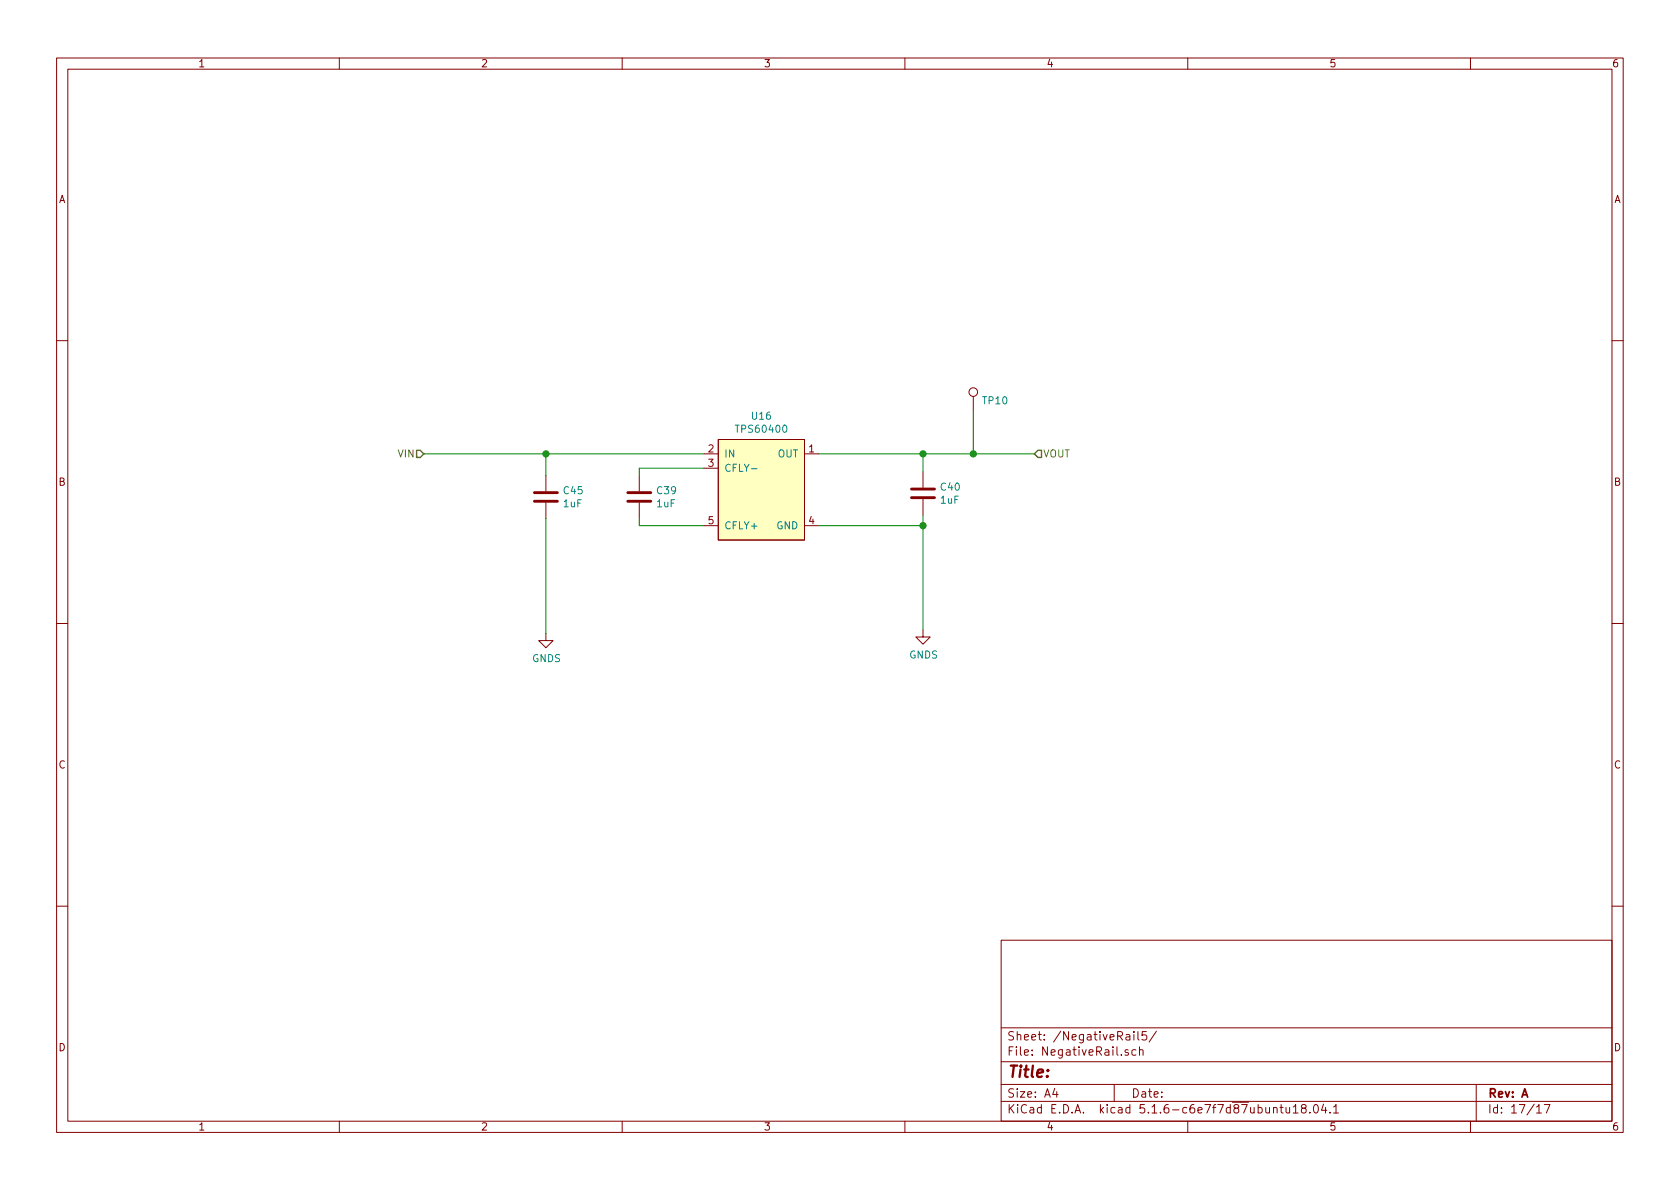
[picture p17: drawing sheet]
<svg xmlns="http://www.w3.org/2000/svg" width="297mm" height="210mm" viewBox="0 0 297 210" stroke-linecap="round" stroke-linejoin="round" font-family="sans-serif">
<defs><g id="words">
<text font-size="2.8" fill="#840000" x="178" y="190.5">Title:</text>
<g font-size="2.1" fill="#840000">
<text x="178" y="184">Sheet: /NegativeRail5/</text>
<text x="178" y="186.7">File: NegativeRail.sch</text>
<text x="178" y="196.9">KiCad E.D.A. kicad 5.1.6-c6e7f7d87ubuntu18.04.1</text>
<text x="178" y="194.1">Size: A4</text>
<text x="200" y="194.1">Date:</text>
<text x="263" y="194.1">Rev: A</text>
<text x="263" y="196.9">Id: 17/17</text>
</g>
<g font-size="1.8" fill="#840000">
<text x="35" y="11.9">1</text>
<text x="85" y="11.9">2</text>
<text x="135" y="11.9">3</text>
<text x="185" y="11.9">4</text>
<text x="235" y="11.9">5</text>
<text x="285" y="11.9">6</text>
<text x="10.4" y="35.9">A</text>
<text x="285.4" y="35.9">A</text>
<text x="125.2" y="80">2</text>
<text x="125.2" y="82.5">3</text>
<text x="143" y="80">1</text>
<text x="10.4" y="85.9">B</text>
<text x="285.4" y="85.9">B</text>
<text x="125.2" y="92.7">5</text>
<text x="143" y="92.7">4</text>
<text x="10.4" y="135.9">C</text>
<text x="285.4" y="135.9">C</text>
<text x="10.4" y="185.9">D</text>
<text x="285.4" y="185.9">D</text>
<text x="35" y="199.9">1</text>
<text x="85" y="199.9">2</text>
<text x="135" y="199.9">3</text>
<text x="185" y="199.9">4</text>
<text x="235" y="199.9">5</text>
<text x="285" y="199.9">6</text>
</g>
<g font-size="1.8" fill="#008484">
<text x="173.8" y="71.5">TP10</text>
<text x="130.5" y="76.5">TPS60400</text>
<text x="133" y="74.2">U16</text>
<text x="128" y="80.9">IN</text>
<text x="128" y="83.4">CFLY-</text>
<text x="137.5" y="80.9">OUT</text>
<text x="99.7" y="89.7">1uF</text>
<text x="99.7" y="87.4">C45</text>
<text x="116.2" y="89.7">1uF</text>
<text x="116.2" y="87.4">C39</text>
<text x="166.3" y="89.1">1uF</text>
<text x="166.4" y="86.8">C40</text>
<text x="128" y="93.6">CFLY+</text>
<text x="137.3" y="93.6">GND</text>
<text x="94.1" y="117.1">GNDS</text>
<text x="160.8" y="116.5">GNDS</text>
</g>
<g font-size="1.8" fill="#848400">
<text x="70.5" y="80.9">VIN</text>
<text x="184.4" y="80.9">VOUT</text>
</g>
</g></defs>
<g fill="none" stroke="#840000" stroke-width=".18">
<path d="M10 10.3h277v189.9h-277zM12 12.2h273v186.1h-273zM60 10.3v1.9M110 10.3v1.9M160 10.3v1.9M210 10.3v1.9M260 10.3v1.9M10 60.2h2M127 77.7h15.2v17.8h-15.2zM172.1 70.1v2.5M285 60.2h2M96.5 84.1v2.8"/>
<path d="M96.5 88.9v2.8M113 84.1v2.8M113 88.9v2.8M124.5 80.3h2.5M124.5 82.8h2.5M124.5 93h2.5M142.2 80.3h2.6M142.2 93h2.6M163.2 83.4v2.8M163.2 88.3v2.8M10 110.3h2M96.5 112v1.3h1.3l-1.3 1.2-1.3-1.2h1.3"/>
<path d="M163.2 111.4v1.2h1.3l-1.3 1.3-1.3-1.3h1.3M285 110.3h2M10 160.2h2M177 166.3h108v32h-108zM285 160.2h2M60 198.3v1.9M110 198.3v1.9M160 198.3v1.9M177 194.8h108M177 191.8h108M177 187.8h108M177 181.8h108"/>
<path d="M186.5 192.5l-.4 1h1M186.8 193v1M197 191.8v3M199.1 183h.6l.1 .9M199.5 185.7l-.4-.1-.2 .2 .1 .2 .5 .2v.3h-.6M199.8 183.3l-.5 .1-.2 .2v.2l.2 .1 .5-.1M200.5 182.4v.2M200.5 182.9v1M200.8 185.7l-.4-.1-.3 .3 .1 .6 .2 .1 .4-.1M201.2 182.4v1.3l.2 .2M201.5 185.7l.2-.1 .4 .1v.9M201.5 185.1v1.5"/>
<path d="M202.7 182.4h-.7l-.1 .7 .2-.1 .5 .1 .2 .2-.1 .5-.2 .1-.6-.1M204.5 182.3l-1.3 2M210 198.3v1.9M225.2 196l.2-.2 .3 .1 .1 .9M226.3 195.8h.6M226.5 195.3v1.3l.4 .2M227.4 195.8l.1 .9 .3 .1 .2-.1M228 195.8v1M228.7 195.8l.4-.5v1.5M228.7 196.8h.8M230.4 196l-.3-.2v-.3a.48 .48 0 0 1 .8 0l-.1 .4-.7 .2v.4l.3 .3h.3l.2-.3v-.4l-.2-.1M231.6 196.7v.1"/>
<path d="M232.4 195.4l.2-.1a.8 .8 0 0 1 .5 .8 .8 .8 0 0 1-.5 .7 1 1 0 0 1-.2-1.4zM234 195.2l-.3 1.1h.9M234.4 195.8v1M235.2 196.7v.1M235.8 195.8l.4-.5v1.5M235.8 196.8h.9M260 198.3v1.9M261 191.8v6.5M271.7 195.8l.4-.5v1.5M271.7 196.8h.8M273 195.3h1l-.6 1.5"/>
<circle cx="172.1" cy="69.3" r=".76"/>
</g>
<path d="M94.5 88.6h4.1M94.5 87.1h4.1M111 88.6h4.1M111 87.1h4.1M161.2 88h4M161.2 86.5h4" fill="none" stroke="#840000" stroke-width=".51"/>
<path d="M127 77.7h15.2v17.8h-15.2z" fill="#ffffc2" stroke="#ffffc2" stroke-width=".18"/>
<path d="M132.9 82.9h.9" fill="none" stroke="#008484" stroke-width=".18"/>
<path d="M172.1 72.6v7.7M74.9 80.3h49.6M96.5 80.3v3.8M96.5 91.7v20.3M113 91.7v1.3h11.5M124.5 82.8h-11.5v1.3M144.8 80.3h38.1M144.8 93h18.4M163.2 80.3v3.1M163.2 91.1v20.3" fill="none" stroke="#008400" stroke-width=".18"/>
<path d="M73.7 79.6h.6l.6 .7-.6 .6h-.6zM183.5 79.6h.6v1.3h-.6l-.6-.6z" fill="none" stroke="#848400" stroke-width=".25"/>
<g fill="#008400" stroke="#008400" stroke-width=".25">
<circle cx="163.2" cy="80.3" r=".51"/>
<circle cx="163.2" cy="93" r=".51"/>
<circle cx="96.5" cy="80.3" r=".51"/>
<circle cx="172.1" cy="80.3" r=".51"/>
</g>
<use href="#words"/>
</svg>
